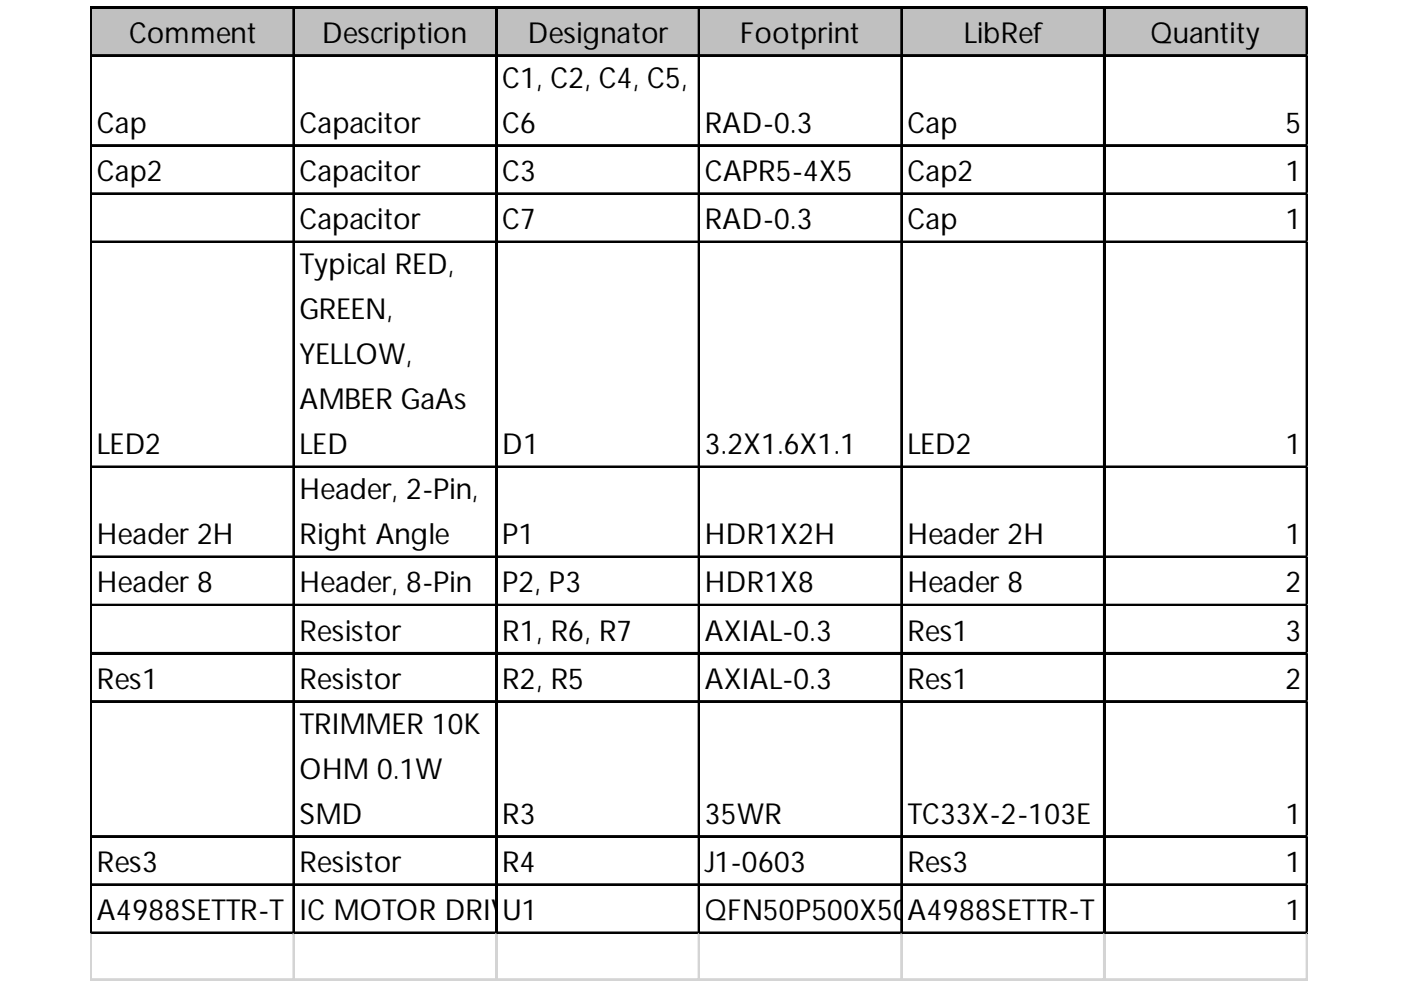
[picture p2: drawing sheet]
<svg xmlns="http://www.w3.org/2000/svg" width="297mm" height="210mm" viewBox="0 0 297 210" stroke-linecap="round" stroke-linejoin="round" font-family="sans-serif">
<defs><g id="words">
<g font-size="6.1">
<text x="27.4" y="9.1">Comment</text>
<text x="68.3" y="9.1">Description</text>
<text x="111.9" y="9.1">Designator</text>
<text x="157" y="9.1">Footprint</text>
<text x="204.3" y="9.1">LibRef</text>
<text x="243.9" y="9.1">Quantity</text>
<text x="106.5" y="18.6">C1, C2, C4, C5,</text>
<text x="20.6" y="28.1">Cap</text>
<text x="63.5" y="28.1">Capacitor</text>
<text x="106.5" y="28.1">C6</text>
<text x="149.4" y="28.1">RAD-0.3</text>
<text x="192.4" y="28.1">Cap</text>
<text x="272.5" y="28.1">5</text>
<text x="20.6" y="38.4">Cap2</text>
<text x="63.5" y="38.4">Capacitor</text>
<text x="106.5" y="38.4">C3</text>
<text x="149.4" y="38.4">CAPR5-4X5</text>
<text x="192.4" y="38.4">Cap2</text>
<text x="272.5" y="38.4">1</text>
<text x="63.5" y="48.6">Capacitor</text>
<text x="106.5" y="48.6">C7</text>
<text x="149.4" y="48.6">RAD-0.3</text>
<text x="192.4" y="48.6">Cap</text>
<text x="272.5" y="48.6">1</text>
<text x="63.5" y="58.1">Typical RED,</text>
<text x="63.5" y="67.7">GREEN,</text>
<text x="63.5" y="77.2">YELLOW,</text>
<text x="63.5" y="86.7">AMBER GaAs</text>
<text x="20.6" y="96.3">LED2</text>
<text x="63.5" y="96.3">LED</text>
<text x="106.5" y="96.3">D1</text>
<text x="149.4" y="96.3">3.2X1.6X1.1</text>
<text x="192.4" y="96.3">LED2</text>
<text x="272.5" y="96.3">1</text>
<text x="63.5" y="105.8">Header, 2-Pin,</text>
<text x="20.6" y="115.4">Header 2H</text>
<text x="63.5" y="115.4">Right Angle</text>
<text x="106.5" y="115.4">P1</text>
<text x="149.4" y="115.4">HDR1X2H</text>
<text x="192.4" y="115.4">Header 2H</text>
<text x="272.5" y="115.4">1</text>
<text x="20.6" y="125.6">Header 8</text>
<text x="63.5" y="125.6">Header, 8-Pin</text>
<text x="106.5" y="125.6">P2, P3</text>
<text x="149.4" y="125.6">HDR1X8</text>
<text x="192.4" y="125.6">Header 8</text>
<text x="272.5" y="125.6">2</text>
<text x="63.5" y="135.8">Resistor</text>
<text x="106.5" y="135.8">R1, R6, R7</text>
<text x="149.4" y="135.8">AXIAL-0.3</text>
<text x="192.4" y="135.8">Res1</text>
<text x="272.5" y="135.8">3</text>
<text x="20.6" y="146">Res1</text>
<text x="63.5" y="146">Resistor</text>
<text x="106.5" y="146">R2, R5</text>
<text x="149.4" y="146">AXIAL-0.3</text>
<text x="192.4" y="146">Res1</text>
<text x="272.5" y="146">2</text>
<text x="63.5" y="155.6">TRIMMER 10K</text>
<text x="63.5" y="165.1">OHM 0.1W</text>
<text x="63.5" y="174.6">SMD</text>
<text x="106.5" y="174.6">R3</text>
<text x="149.4" y="174.6">35WR</text>
<text x="192.4" y="174.6">TC33X-2-103E</text>
<text x="272.5" y="174.6">1</text>
<text x="20.6" y="184.9">Res3</text>
<text x="63.5" y="184.9">Resistor</text>
<text x="106.5" y="184.9">R4</text>
<text x="149.4" y="184.9">J1-0603</text>
<text x="192.4" y="184.9">Res3</text>
<text x="272.5" y="184.9">1</text>
<text x="20.6" y="195.1">A4988SETTR-T</text>
<text x="63.5" y="195.1">IC MOTOR DRIVER PAR 28QFN</text>
<text x="106.5" y="195.1">U1</text>
<text x="149.4" y="195.1">QFN50P500X50AX900-29TR-T</text>
<text x="192.8" y="195.1">04188SETN</text>
<text x="272.5" y="195.1">1</text>
</g>
</g></defs>
<path d="M19.5 1.7h257.8v10.3h-257.8z" fill="#c0c0c0"/>
<g fill="none" stroke="#000" stroke-width=".34">
<path d="M19.2 1.4v196.6M19.4 1.4v196.6M19.5 1.4h257.8M19.5 1.6h257.8M19.5 11.6h257.8M19.5 11.8h257.8M62.2 1.8v196.2M62.3 1.8v196.2M105.1 1.8v196.2M105.3 1.8v196.2M148.1 1.8v196.2M148.3 1.8v196.2"/>
<path d="M191 1.8v196.2M191.2 1.8v196.2M234 1.8v196.2M234.2 1.8v196.2M277 1.8v196.2M277.1 1.8v196.2M19.5 30.7h257.8M19.5 30.9h257.8M19.5 40.9h257.8M19.5 41.1h257.8M19.5 51.2h257.8M19.5 51.3h257.8"/>
<path d="M19.5 98.9h257.8M19.5 99h257.8M19.5 117.9h257.8M19.5 118.1h257.8M19.5 128.2h257.8M19.5 128.3h257.8M19.5 138.4h257.8M19.5 138.6h257.8M19.5 148.6h257.8M19.5 148.8h257.8M19.5 177.2h257.8M19.5 177.4h257.8"/>
<path d="M19.5 187.4h257.8M19.5 187.6h257.8M19.5 197.7h257.8M19.5 197.8h257.8"/>
</g>
<g fill="none" stroke="#d4d4d4" stroke-width=".34">
<path d="M277.3 1.4h.1M19.2 198v9.9M19.4 198v9.9M62.2 198v9.9M62.3 198v9.9M105.1 198v9.9M105.3 198v9.9M148.1 198v9.9M148.3 198v9.9M191 198v9.9M191.2 198v9.9M234 198v9.9"/>
<path d="M234.2 198v9.9M277 198v9.9M277.1 198v9.9"/>
</g>
<path d="M277.3 1.4l.1 .4z" fill="#d4d4d4"/>
<path d="M277.3 11.6h.1" fill="none" stroke="#d4d4d4" stroke-width=".34"/>
<path d="M277.3 11.6l.1 .4z" fill="#d4d4d4"/>
<path d="M277.3 30.7h.1" fill="none" stroke="#d4d4d4" stroke-width=".34"/>
<path d="M277.3 30.7l.1 .4z" fill="#d4d4d4"/>
<path d="M277.3 40.9h.1" fill="none" stroke="#d4d4d4" stroke-width=".34"/>
<path d="M277.3 40.9l.1 .4z" fill="#d4d4d4"/>
<path d="M277.3 51.2h.1" fill="none" stroke="#d4d4d4" stroke-width=".34"/>
<path d="M277.3 51.2l.1 .3z" fill="#d4d4d4"/>
<path d="M277.3 98.9h.1" fill="none" stroke="#d4d4d4" stroke-width=".34"/>
<path d="M277.3 98.9l.1 .3z" fill="#d4d4d4"/>
<path d="M277.3 117.9h.1" fill="none" stroke="#d4d4d4" stroke-width=".34"/>
<path d="M277.3 117.9l.1 .4z" fill="#d4d4d4"/>
<path d="M277.3 128.2h.1" fill="none" stroke="#d4d4d4" stroke-width=".34"/>
<path d="M277.3 128.2l.1 .3z" fill="#d4d4d4"/>
<path d="M277.3 138.4h.1" fill="none" stroke="#d4d4d4" stroke-width=".34"/>
<path d="M277.3 138.4l.1 .3z" fill="#d4d4d4"/>
<path d="M277.3 148.6h.1" fill="none" stroke="#d4d4d4" stroke-width=".34"/>
<path d="M277.3 148.6l.1 .4z" fill="#d4d4d4"/>
<path d="M277.3 177.2h.1" fill="none" stroke="#d4d4d4" stroke-width=".34"/>
<path d="M277.3 177.2l.1 .4z" fill="#d4d4d4"/>
<path d="M277.3 187.4h.1" fill="none" stroke="#d4d4d4" stroke-width=".34"/>
<path d="M277.3 187.4l.1 .4z" fill="#d4d4d4"/>
<path d="M277.3 197.7h.1" fill="none" stroke="#d4d4d4" stroke-width=".34"/>
<path d="M277.3 197.7l.1 .3z" fill="#d4d4d4"/>
<path d="M19.2 207.6h258.2M19.2 207.7h258.2" fill="none" stroke="#d4d4d4" stroke-width=".34"/>
<use href="#words"/>
</svg>
